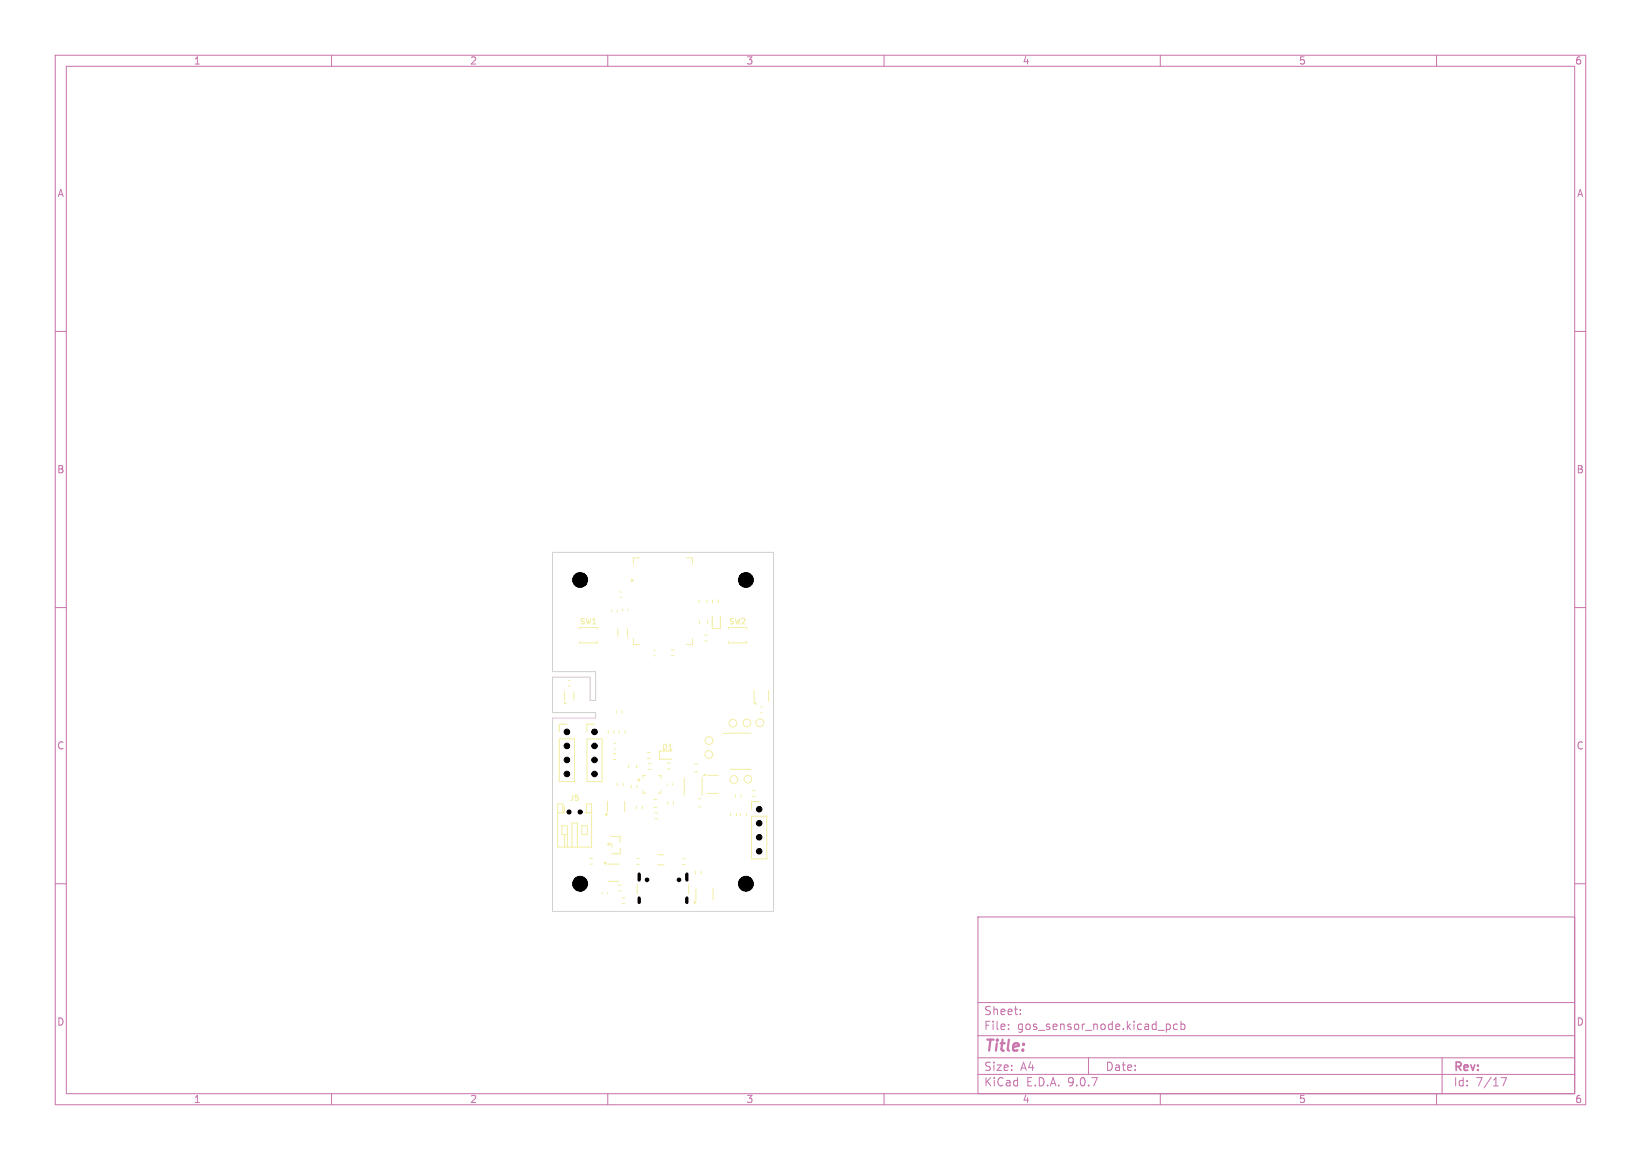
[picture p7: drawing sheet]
<svg xmlns="http://www.w3.org/2000/svg" width="297mm" height="210mm" viewBox="0 0 297 210" stroke-linecap="round" stroke-linejoin="round" font-family="sans-serif">
<defs><g id="words">
<text font-size="2.8" fill="#c872ab" x="178" y="190.9">Title:</text>
<g font-size="2.1" fill="#c872ab">
<text x="178" y="184">Sheet:</text>
<text x="178" y="186.7">File:</text>
<text x="184.1" y="186.7">gos_sensor_node.kicad_pcb</text>
<text x="178" y="196.9">KiCad</text>
<text x="178" y="194.1">Size:</text>
<text x="184.7" y="194.1">A4</text>
<text x="185.7" y="196.9">E.D.A.</text>
<text x="193.3" y="196.9">9.0.7</text>
<text x="200" y="194.1">Date:</text>
<text x="263" y="194.3">Rev:</text>
<text x="263" y="196.9">Id:</text>
<text x="267.1" y="196.9">7/17</text>
</g>
<g font-size="1.8" fill="#c872ab">
<text x="35" y="11.9">1</text>
<text x="85" y="11.9">2</text>
<text x="135" y="11.9">3</text>
<text x="185" y="11.9">4</text>
<text x="235" y="11.9">5</text>
<text x="285" y="11.9">6</text>
<text x="10.3" y="35.9">A</text>
<text x="285.4" y="35.9">A</text>
<text x="10.3" y="85.9">B</text>
<text x="285.3" y="85.9">B</text>
<text x="10.3" y="135.9">C</text>
<text x="285.3" y="135.9">C</text>
<text x="10.3" y="185.9">D</text>
<text x="285.3" y="185.9">D</text>
<text x="35" y="199.9">1</text>
<text x="85" y="199.9">2</text>
<text x="135" y="199.9">3</text>
<text x="185" y="199.9">4</text>
<text x="235" y="199.9">5</text>
<text x="285" y="199.9">6</text>
</g>
<g font-size="1.4" fill="#f2eda1">
<text x="104.9" y="113.2">SW1</text>
<text x="131.9" y="113.2">SW2</text>
<text x="119.7" y="136">D1</text>
<text x="103" y="145.2">J5</text>
</g>
</g></defs>
<g fill="none" stroke="#c872ab" stroke-width=".18">
<path d="M10 10h277v190h-277zM12 12h273v186h-273zM60 10v2M110 10v2M160 10v2M210 10v2M260 10v2M10 60h2M285 60h2M10 110h2M285 110h2M10 160h2"/>
<path d="M177 166h108v32h-108zM285 160h2M60 198v2M110 198v2M160 198v2M177 194.5h108M177 191.5h108M177 187.5h108M177 181.5h108M182.5 186.3v.1M182.5 185.5v.1M184.7 183.6v.1"/>
<path d="M184.7 182.8v.1M197 191.5v3M210 198v2M211.2 185.4h.3l.3 .3-.1 .6-.5 .1M213.1 185.5l-.4-.1-.3 .3v.4l.1 .2h.6M213.7 185.5l.5-.1 .3 .3v.4l-.2 .2h-.6M213.7 184.9v1.5M260 198v2M261 191.5v6.5M271.7 195.1h1l-.7 1.5"/>
</g>
<g fill="none" stroke="#f2eda1" stroke-width=".18">
<path d="M104.8 113.9v-.3h3.3v.3M104.8 116.1v.3h3.3v-.3M110.7 110.5v.2M111.7 110.5v.2M111.8 113.8v1.4M112.2 107.2h.3M112.2 108.2h.3M112.7 110.3v.2M113.6 113.8v1.4M113.7 110.3v.2M114.7 115.6v1.1h1.1M115.8 101h-1.1v1.1"/>
<path d="M118.3 117.7h.3M118.3 118.7h.3M121.5 118.7h.5M121.5 117.7h.5M124.3 101h1v1.1M125.3 115.6v1.1h-1M126.5 108.6v.5M126.6 112.4v.5M127.5 115h.5M127.5 116h.5M128 108.6v.5M128.1 112.4v.5"/>
<path d="M128.9 111.5v2.3h1.5v-2.3M129 108.6v.5M130 108.6v.5M131.8 113.9v-.3h3.3v.3M131.8 116.1v.3h3.3v-.3M101.2 133.8h2.8v7.7h-2.8zM102.1 125.3v1.5M102.6 131.1h-1.4v1.4M102.9 123.2h.2M102.9 124.2h.2M103.9 125.3v1.5M106.2 133.8h2.8v7.7h-2.8z"/>
<path d="M107.6 131.1h-1.4v1.4M110.1 132.3v.4M111 137.5h.5M111 136.4h.5M111.1 132.3v.4M111.1 134.6h.3M111.1 135.6h.3M111.5 128.6v.5M112.1 132.3v.4M112.6 128.6v.5M113.1 132.3v.4M113.8 138.5v.5"/>
<path d="M115.2 138.5v.5M117.2 136.3h.4M117.2 137.3h.4M117.4 138.3h.4M117.4 139.3h.4M120.8 138.2h.5M120.8 139.2h.5M121.6 136h-2.3v1.4h2.3M125.7 138.3h.6M125.7 139.7h.6M130.9 132.8h4.9M132.2 139.2h3.6"/>
<path d="M136.5 125v2M137.7 128h.2M137.7 129h.2M139.1 125v2M101.7 149.5h1v1.6h-1zM101.9 147.1v-1.6h-1v7.9h6.2v-7.9h-1v1.6M102.1 145.9v1.2h-1.2M102.2 151.1v2.3M102.7 151.1v2.3M103.5 153.4v-4.4h1v4.4M105.3 149.5h1v1.6h-1zM105.9 147.1h1.2"/>
<path d="M106.8 156.4h.4M106.8 155.4h.4M110 145.1v1.8M110.1 156.5h1.8M110.1 159.5h1.8M110.7 151.5l1.6-.1v1M110.7 152.6v.8M111.7 141.8v.4M112.3 153.6v1l-1.6-.1M112.8 141.8v.4M113 145.1v1.8M114.3 142.2v.4"/>
<path d="M115.2 155.4h.5M115.2 156.5h.5M115.2 145.9v.5M115.3 142.2v.4M116.3 145.9v.5M116.4 143.1v.5h.5M116.9 140.4h-.5v.5M118.3 144.7h.5M118.3 146.2h.5M118.5 147.2h.5M118.5 148.2h.5M119 154.8h1.2"/>
<path d="M119 156.6h1.2M119.1 140.4h.5v.5M119.6 143.1v.5h-.5M120.7 141.9v.2M120.8 145.1v.5M121.8 141.9v.2M121.9 145.1v.5M123.5 155.5h.5M123.5 156.5h.5M123.8 140.8v3.2M125.9 157.7v.5M126.3 144.6h.6"/>
<path d="M126.3 146.1h.6M126.9 157.7v.5M127.1 140.8v3.2M128 143.6h2M128 140.4h2M132.2 147.2v.5M133.1 143.8v.5M133.3 147.2v.5M134 147.2v.5M134.1 143.8v.5M135.1 147.2v.5M136 147.8h2.8v7.7h-2.8z"/>
<path d="M136.2 143.1h.5M136.2 144.2h.5M137.4 145.1h-1.4v1.4M109 161.6v.2M110 161.6v.2M111.9 160.2h.5M111.9 161.3h.5M112.6 162.6h.5M112.6 163.6h.5M115.3 160.1v1.7M124.7 160.1v1.7M126 161v1.8"/>
<path d="M129 161v1.8"/>
<circle cx="128.3" cy="136.6" r=".7"/>
<circle cx="128.3" cy="134.1" r=".7"/>
<circle cx="132.6" cy="130.9" r=".7"/>
<circle cx="135.2" cy="130.9" r=".7"/>
<circle cx="137.5" cy="130.8" r=".7"/>
<circle cx="132.8" cy="141.1" r=".7"/>
<circle cx="135.4" cy="141.1" r=".7"/>
</g>
<g fill="#f2eda1" stroke="#f2eda1" stroke-width=".18">
<path d="M114.3 104.9l.3 .2-.3 .2z"/>
<path d="M125.7 163.1l.3 .3-.3 .2z"/>
<path d="M115.5 141l.4 .3-.4 .2z"/>
<path d="M127.6 140.2v.2h-.2z"/>
<path d="M109.3 156.2h.5l-.3 .3z"/>
<path d="M102.1 127.2h.3v.3z"/>
<path d="M110.2 152.6l.2 .4h-.4z"/>
<path d="M109.7 147.2l.3 .3-.3 .2z"/>
<path d="M136.5 127.2h.3v.3z"/>
</g>
<path d="M100 100h40v65h-40v-35h7.8v-1h-7.8v-6.4h6.8v4.2h1v-5.2h-7.8z" fill="none" stroke="#d0d2cd" stroke-width=".18"/>
<g fill="#000" stroke="#000" stroke-width=".18">
<circle cx="105" cy="105" r="1.35"/>
<circle cx="135" cy="105" r="1.35"/>
<circle cx="102.6" cy="135" r=".5"/>
<circle cx="102.6" cy="132.5" r=".5"/>
<circle cx="102.6" cy="137.6" r=".5"/>
<circle cx="107.6" cy="135" r=".5"/>
<circle cx="107.6" cy="137.6" r=".5"/>
<circle cx="107.6" cy="132.5" r=".5"/>
<circle cx="102.6" cy="140.1" r=".5"/>
<circle cx="103" cy="147" r=".38"/>
<circle cx="105" cy="147" r=".38"/>
<circle cx="105" cy="160" r="1.35"/>
<circle cx="107.6" cy="140.1" r=".5"/>
<circle cx="117.1" cy="159.3" r=".33"/>
<circle cx="122.9" cy="159.3" r=".33"/>
<circle cx="135" cy="160" r="1.35"/>
<circle cx="137.4" cy="154.1" r=".5"/>
<circle cx="137.4" cy="151.6" r=".5"/>
<circle cx="137.4" cy="149" r=".5"/>
<circle cx="137.4" cy="146.5" r=".5"/>
</g>
<path d="M115.7 158.2v1.1M124.3 158.2v1.1M115.7 162.6v.8M124.3 162.6v.8" fill="none" stroke="#000" stroke-width=".6"/>
<use href="#words"/>
</svg>
